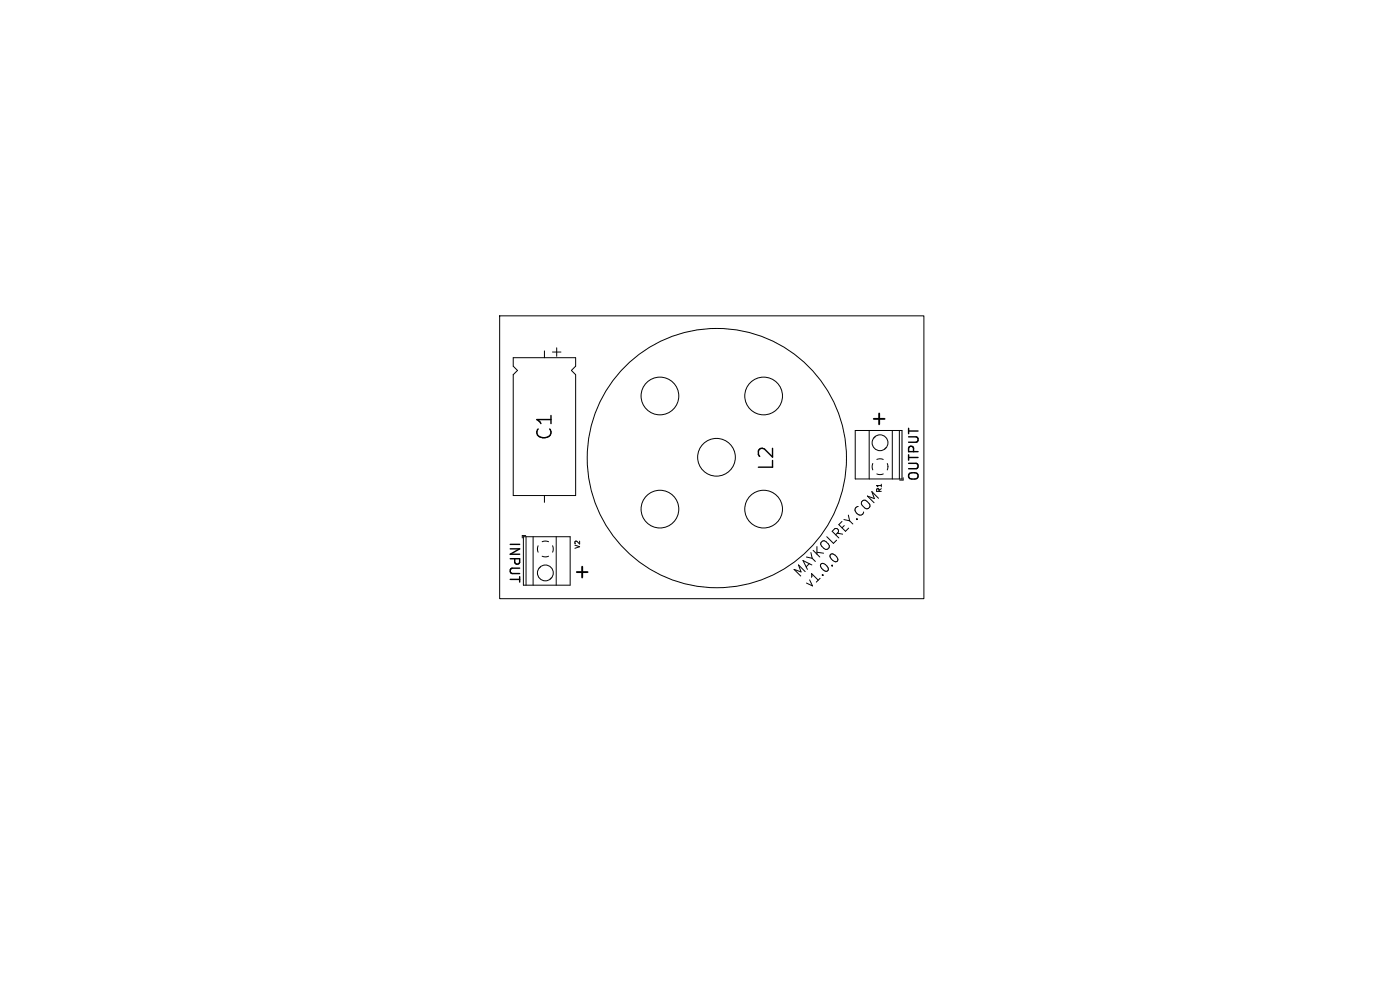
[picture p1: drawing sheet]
<svg xmlns="http://www.w3.org/2000/svg" width="297mm" height="210mm" viewBox="0 0 297 210" stroke-linecap="round" stroke-linejoin="round" font-family="sans-serif">
<defs><g id="words">
<g font-size="4.2">
<text x="185" y="87" transform="rotate(90 185 87)">+</text>
<text x="117.4" y="93.5" transform="rotate(-90 117.4 93.5)">C1</text>
<text x="164.4" y="99.9" transform="rotate(-90 164.4 99.9)">L2</text>
<text x="122" y="119.5" transform="rotate(90 122 119.5)">+</text>
</g>
<g font-size="2.8">
<text x="195" y="102" transform="rotate(-90 195 102)">OUTPUT</text>
<text x="108" y="115" transform="rotate(90 108 115)">INPUT</text>
<text x="169.7" y="122.7" transform="rotate(-45 169.7 122.7)">MAYKOLREY.COM</text>
<text x="172" y="125" transform="rotate(-45 172 125)">v1.0.0</text>
</g>
<g font-size="1.4">
<text x="187.2" y="104.6" transform="rotate(-90 187.2 104.6)">R1</text>
<text x="123.2" y="116.5" transform="rotate(-90 123.2 116.5)">V2</text>
</g>
</g></defs>
<g fill="none" stroke="#000" stroke-width=".21">
<path d="M106 67h90v60h-90zM108.9 75.9h13.2v1.8l-.9 .9 .9 .9v25.6h-13.2v-25.6l.9-.9-.9-.9zM115.5 74.4v1.5M117.2 74.7h1.8M118.1 73.8v1.8M181.4 91.3h10v10.3h-10zM184.4 91.3v10.3M185.2 98.3l-.2 .6 .2 .8M185.4 92.8l.1 .1M185.6 92.6l.1 .1M186 97.5l.8-.2 .6 .2M187.7 95.1l.1 .1"/>
<path d="M187.9 95h.1M188.2 98.3l.2 .7M188.4 99l-.2 .7M189.3 91.3v10.3M190.8 91.3v10.3M111 113.9h10v10.2h-10zM111.5 113.6h-.7v.5M111.6 113.9v10.2M113.1 113.9v10.2M114.2 115.8l-.2 .7 .2 .6M115 118l.6 .1 .8-.1M115 114.9l.8-.1 .6 .1"/>
<path d="M115.5 105.1v1.5M117.2 115.8l.2 .7-.2 .6M118 113.9v10.2M186 100.5l.6 .2 .8-.2M191.6 101.3v.5h-.7M114.4 120.5h.1M114.6 120.3h.1M116.7 122.8h.1M116.9 122.6h.1"/>
<circle cx="140" cy="84" r="4"/>
<circle cx="152" cy="97" r="4"/>
<circle cx="152.1" cy="97.2" r="27.5"/>
<circle cx="162" cy="84" r="4"/>
<circle cx="186.7" cy="93.9" r="1.68"/>
<circle cx="140" cy="108" r="4"/>
<circle cx="162" cy="108" r="4"/>
<circle cx="115.7" cy="121.5" r="1.68"/>
</g>
<g fill="#fff" stroke="#fff" stroke-width=".21">
<circle cx="128" cy="123" r="1.6"/>
<circle cx="189" cy="123" r="1.6"/>
<circle cx="189" cy="71" r="1.6"/>
<circle cx="129" cy="71" r="1.6"/>
<circle cx="115.7" cy="121.5" r=".65"/>
<circle cx="115.7" cy="116.5" r=".65"/>
<circle cx="186.7" cy="99" r=".65"/>
<circle cx="186.7" cy="93.9" r=".65"/>
<circle cx="152.1" cy="122.2" r=".6"/>
<circle cx="152.1" cy="72.2" r=".6"/>
<circle cx="115.5" cy="73" r=".6"/>
<circle cx="115.5" cy="108" r=".6"/>
</g>
<use href="#words"/>
</svg>
